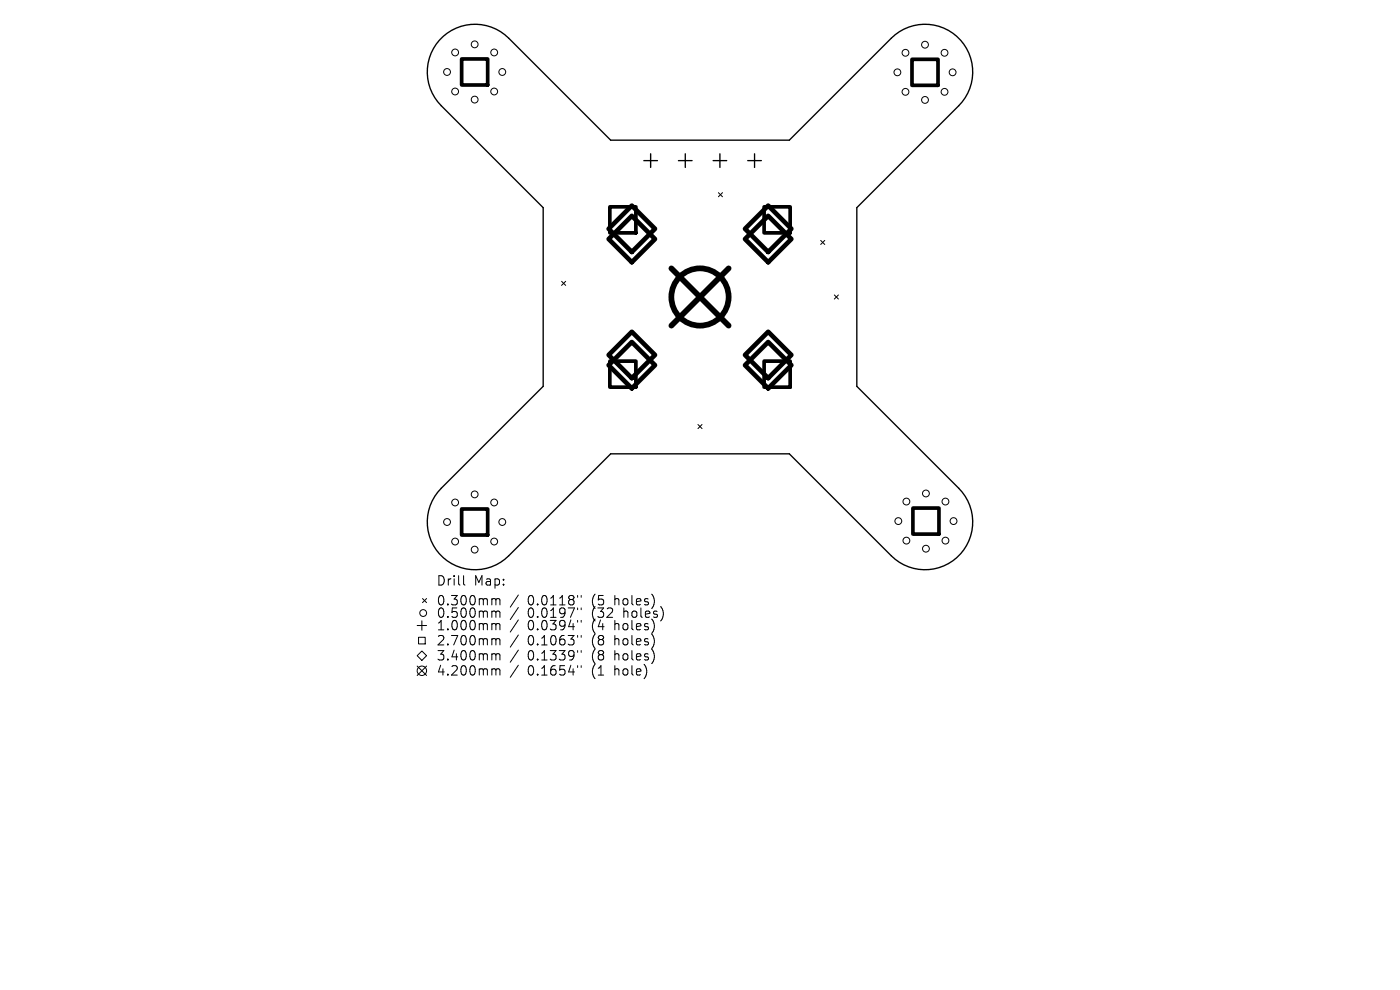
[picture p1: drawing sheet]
<svg xmlns="http://www.w3.org/2000/svg" width="297mm" height="210mm" viewBox="0 0 297 210" stroke-linecap="round" stroke-linejoin="round" font-family="sans-serif">
<defs><g id="words">
<g font-size="2.8">
<text x="92.5" y="124.5">Drill</text>
<text x="100.5" y="124.5">Map:</text>
<text x="92.5" y="128.7">0.300mm</text>
<text x="92.5" y="131.3">0.500mm</text>
<text x="111.9" y="128.7">0.0118&quot;</text>
<text x="111.9" y="131.3">0.0197&quot;</text>
<text x="125.7" y="128.7">(5</text>
<text x="125.7" y="131.3">(32</text>
<text x="130.6" y="128.7">holes)</text>
<text x="132.5" y="131.3">holes)</text>
<text x="92.5" y="134">1.000mm</text>
<text x="92.5" y="137.2">2.700mm</text>
<text x="111.9" y="134">0.0394&quot;</text>
<text x="111.9" y="137.2">0.1063&quot;</text>
<text x="125.7" y="134">(4</text>
<text x="125.7" y="137.2">(8</text>
<text x="130.6" y="134">holes)</text>
<text x="130.6" y="137.2">holes)</text>
<text x="92.5" y="140.4">3.400mm</text>
<text x="92.5" y="143.6">4.200mm</text>
<text x="111.9" y="140.4">0.1339&quot;</text>
<text x="111.9" y="143.6">0.1654&quot;</text>
<text x="125.7" y="140.4">(8</text>
<text x="125.7" y="143.6">(1</text>
<text x="130.6" y="140.4">holes)</text>
<text x="130.6" y="143.6">hole)</text>
</g>
</g></defs>
<path d="M94 7.7a10.1 10.1 0 0 1 13.9 .4l21.7 21.6h37.9l21.6-21.6a10.1 10.1 0 0 1 14.3 0 10.1 10.1 0 0 1 0 14.3l-21.6 21.7v37.9l21.6 21.6a10.1 10.1 0 0 1 0 14.3 10.1 10.1 0 0 1-14.3 0l-21.6-21.6h-37.9l-21.7 21.6a10.1 10.1 0 0 1-14.3 0 10.1 10.1 0 0 1 0-14.3l21.6-21.6v-37.9l-21.6-21.7a10.1 10.1 0 0 1 .4-14.7zM136.6 34.1h2.9M138 32.6v2.9M143.9 34.1h2.9M145.4 32.6v2.9M151.3 34.1h2.9M152.7 32.6v2.9M158.6 34.1h2.9M160.1 32.6v2.9" fill="none" stroke="#000" stroke-width=".29"/>
<g fill="none" stroke="#000" stroke-width=".21">
<path d="M119.1 59.7l.9 .8M120 59.7l-.9 .8M152.4 40.9l.9 .8M153.3 40.9l-.9 .8M174.1 51l.9 .9M175 51l-.9 .9M177 62.6l.9 .8M177.9 62.6l-.9 .8M148.1 90.1l.8 .8M148.9 90.1l-.8 .8M88.5 139.1l1-1 1 1-1 1zM88.5 132.7h2"/>
<path d="M88.8 135.2h1.4v1.4h-1.4zM89.5 131.7v2M89.6 127l.9 .8M90.5 127l-.9 .8M98.3 122.1v1.7l.3 .3M104.6 127l.5 .1 .1 .2M104.6 129.6h.3l.3 .3M104.6 132.3h.3l.3 .3M104.6 135.5l.5 .1 .1 .2M104.6 138.7l.5 .1 .1 .2M105.2 127.3l.3-.3 .5 .1 .1 1.2M105.2 127.3v1"/>
<path d="M105.2 129.9v1.1M105.2 132.6v1M105.2 135.8v1M105.2 139v1M105.2 129.9l.3-.3 .5 .1 .1 1.3M105.2 132.6l.3-.3 .5 .1 .1 1.2M105.2 135.8l.3-.3 .5 .1 .1 1.2M105.2 139l.3-.3 .5 .1 .1 1.2M110 126.2l-1.8 2.6M110 128.9l-1.8 2.5M110 131.5l-1.8 2.6M110 134.7l-1.8 2.6"/>
<path d="M110 137.9l-1.8 2.6M122.5 126.3v.4M122.5 129v.3M122.5 131.6v.4M122.5 134.8v.4M122.5 138v.4M123.3 126.3v.4M123.3 129v.3M123.3 131.6v.4M123.3 134.8v.4M123.3 138v.4M88.5 141.3l2 2"/>
<path d="M90.5 141.3l-2 2M104.6 141.9l.5 .1 .1 .2M105.2 142.2v1M105.2 142.2l.3-.3 .5 .1 .1 1.2M110 141.1l-1.8 2.6M122.5 141.2v.4M123.3 141.2v.4"/>
<circle cx="94.8" cy="15.3" r=".72"/>
<circle cx="96.6" cy="19.4" r=".72"/>
<circle cx="96.6" cy="11.1" r=".72"/>
<circle cx="100.7" cy="9.4" r=".72"/>
<circle cx="104.8" cy="19.4" r=".72"/>
<circle cx="104.8" cy="11.1" r=".72"/>
<circle cx="106.6" cy="15.3" r=".72"/>
<circle cx="190.4" cy="15.3" r=".72"/>
<circle cx="192.1" cy="19.5" r=".72"/>
<circle cx="192.1" cy="11.2" r=".72"/>
<circle cx="196.2" cy="9.5" r=".72"/>
<circle cx="200.4" cy="19.5" r=".72"/>
<circle cx="200.4" cy="11.2" r=".72"/>
<circle cx="202.1" cy="15.3" r=".72"/>
<circle cx="100.7" cy="21.1" r=".72"/>
<circle cx="196.2" cy="21.2" r=".72"/>
<circle cx="94.8" cy="110.7" r=".72"/>
<circle cx="96.6" cy="106.6" r=".72"/>
<circle cx="96.6" cy="114.9" r=".72"/>
<circle cx="100.7" cy="116.6" r=".72"/>
<circle cx="100.7" cy="104.9" r=".72"/>
<circle cx="104.8" cy="106.6" r=".72"/>
<circle cx="104.8" cy="114.9" r=".72"/>
<circle cx="106.6" cy="110.7" r=".72"/>
<circle cx="190.6" cy="110.5" r=".72"/>
<circle cx="192.3" cy="106.4" r=".72"/>
<circle cx="192.3" cy="114.7" r=".72"/>
<circle cx="196.4" cy="104.7" r=".72"/>
<circle cx="196.4" cy="116.4" r=".72"/>
<circle cx="200.6" cy="106.4" r=".72"/>
<circle cx="200.6" cy="114.7" r=".72"/>
<circle cx="202.3" cy="110.5" r=".72"/>
<circle cx="89.8" cy="130" r=".72"/>
<circle cx="89.5" cy="142.3" r="1"/>
</g>
<path d="M97.9 12.5h5.6v5.5h-5.6zM193.5 12.6h5.5v5.5h-5.5zM129.4 43.9h5.5v5.5h-5.5zM162.1 43.9h5.5v5.5h-5.5zM129.4 76.6h5.5v5.5h-5.5zM162.1 76.6h5.5v5.5h-5.5zM97.9 108h5.6v5.5h-5.6zM193.7 107.8h5.5v5.5h-5.5z" fill="none" stroke="#000" stroke-width=".78"/>
<path d="M129.1 48.5l4.9-4.9 5 4.9-5 5zM134 45.8l5 4.9-5 4.9-4.9-4.9zM163 43.6l4.9 4.9-4.9 5-5-5zM163 45.8l4.9 4.9-4.9 4.9-5-4.9zM129.1 75.3l4.9-4.9 5 4.9-5 4.9zM129.1 77.5l4.9-5 5 5-5 4.9zM158 75.3l5-4.9 4.9 4.9-4.9 4.9zM163 72.5l4.9 5-4.9 4.9-5-4.9z" fill="none" stroke="#000" stroke-width=".98"/>
<g fill="none" stroke="#000" stroke-width="1.2">
<path d="M142.4 56.9l12.2 12.2M154.6 56.9l-12.2 12.2"/>
<circle cx="148.5" cy="63" r="6.1"/>
</g>
<use href="#words"/>
</svg>
